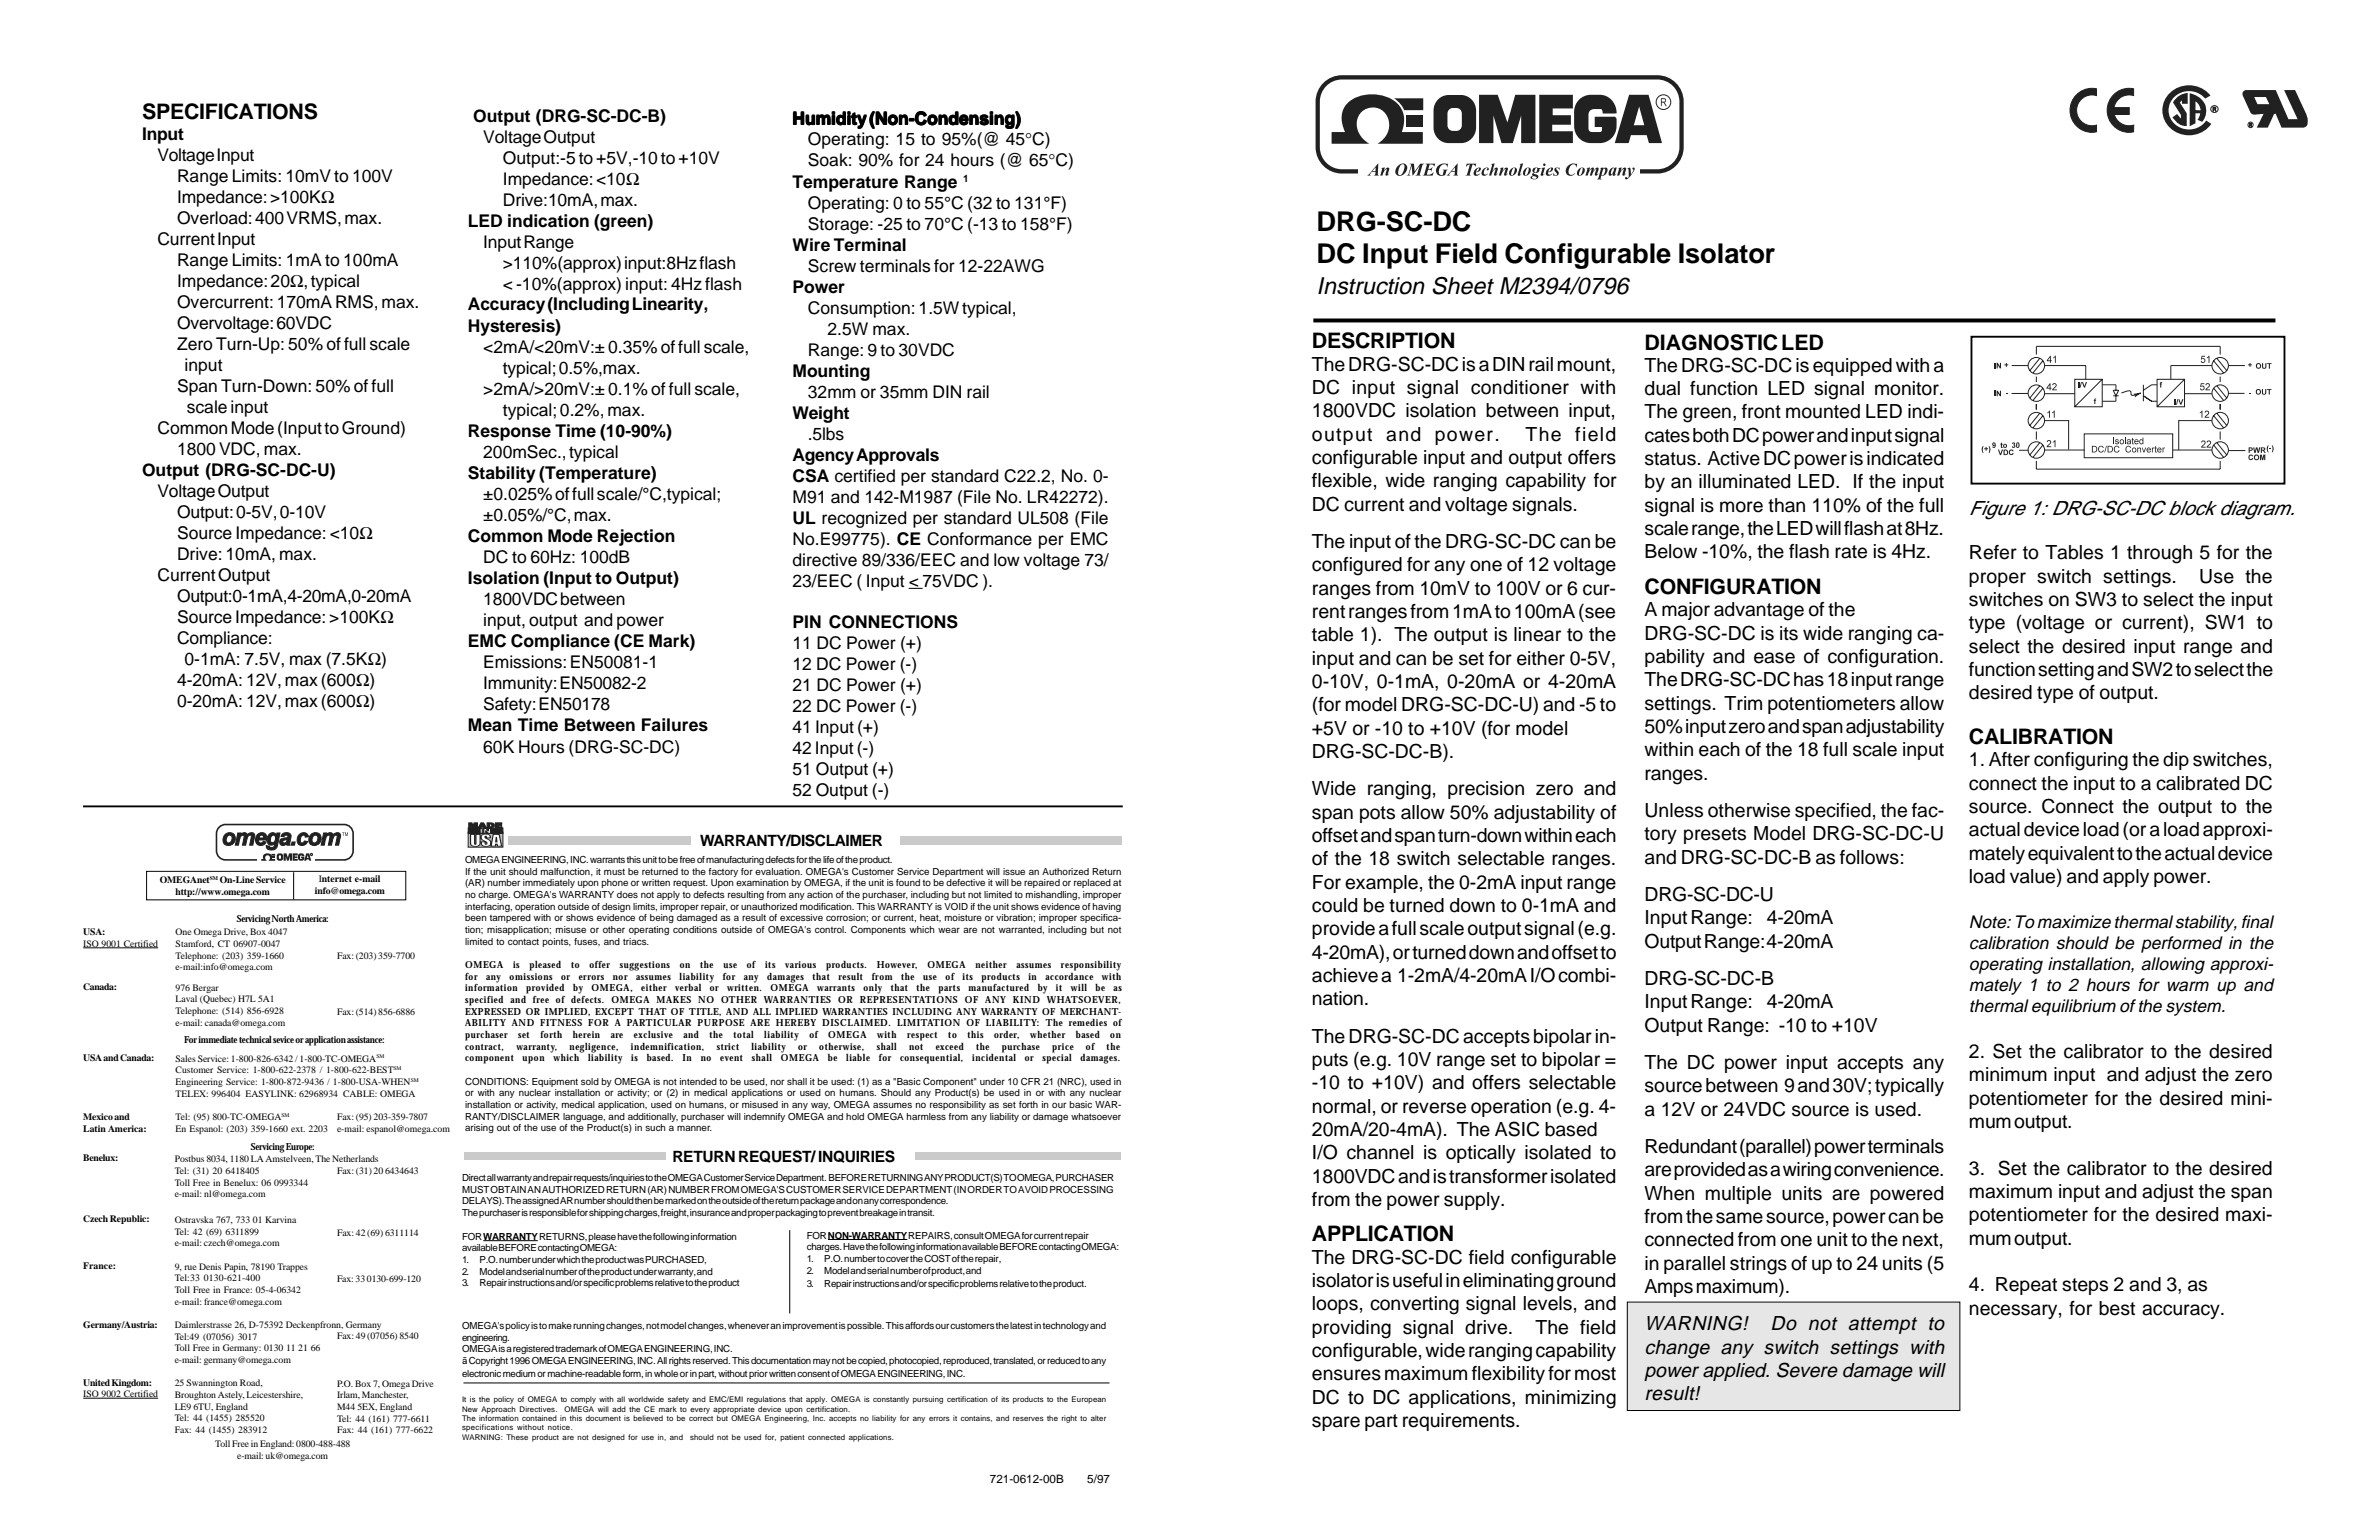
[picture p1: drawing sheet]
<svg xmlns="http://www.w3.org/2000/svg" width="432mm" height="279mm" viewBox="0 0 432 279" stroke-linecap="round" stroke-linejoin="round" font-family="sans-serif">
<defs><g id="words">
<g font-size="4.9">
<text x="239" y="41.8">DRG-SC-DC</text>
<text x="239" y="47.8">DC Input Field Configurable Isolator</text>
</g>
<text font-size="4.3" x="239" y="53.3">Instruction Sheet M2394/0796</text>
<g font-size="3.9">
<text x="25.8" y="21.5">SPECIFICATIONS</text>
<text x="238.1" y="63.2">DESCRIPTION</text>
<text x="298.5" y="63.4">DIAGNOSTIC LED</text>
<text x="298.5" y="107.7">CONFIGURATION</text>
<text x="357.4" y="135">CALIBRATION</text>
<text x="238.1" y="225.2">APPLICATION</text>
</g>
<text font-size="3.8" x="357.4" y="93.3">Figure 1: DRG-SC-DC block diagram.</text>
<g font-size="3.6">
<text x="298.5" y="245.6">change any switch settings with</text>
<text x="298.5" y="241.3">WARNING!</text>
<text x="321.4" y="241.3">Do not attempt to</text>
<text x="298.5" y="249.8">power applied. Severe damage will</text>
<text x="298.5" y="254">result!</text>
</g>
<g font-size="3.5">
<text x="238.1" y="67.3">The DRG-SC-DC is a DIN rail mount,</text>
<text x="238.1" y="71.5">DC input signal conditioner with</text>
<text x="298.5" y="67.4">The DRG-SC-DC is equipped with a</text>
<text x="298.5" y="71.7">dual function LED signal monitor.</text>
<text x="238.1" y="75.7">1800VDC isolation between input,</text>
<text x="298.5" y="75.9">The green, front mounted LED indi-</text>
<text x="238.1" y="80">output and power.</text>
<text x="276.9" y="80">The field</text>
<text x="298.5" y="80.1">cates both DC power and input signal</text>
<text x="238.1" y="84.2">configurable input and output offers</text>
<text x="238.1" y="88.4">flexible, wide ranging capability for</text>
<text x="298.5" y="84.4">status. Active DC power is indicated</text>
<text x="298.5" y="88.6">by an illuminated LED. If the input</text>
<text x="238.1" y="92.7">DC current and voltage signals.</text>
<text x="298.5" y="92.8">signal is more than 110% of the full</text>
<text x="238.1" y="99.4">The input of the DRG-SC-DC can be</text>
<text x="298.5" y="97.1">scale range, the LED will flash at 8Hz.</text>
<text x="298.5" y="101.3">Below -10%, the flash rate is 4Hz.</text>
<text x="357.4" y="101.5">Refer to Tables 1 through 5 for the</text>
<text x="238.1" y="103.7">configured for any one of 12 voltage</text>
<text x="238.1" y="107.9">ranges from 10mV to 100V or 6 cur-</text>
<text x="357.4" y="105.7">proper switch settings.</text>
<text x="399.2" y="105.7">Use the</text>
<text x="238.1" y="112.1">rent ranges from 1mA to 100mA (see</text>
<text x="298.5" y="111.8">A major advantage of the</text>
<text x="357.4" y="109.9">switches on SW3 to select the input</text>
<text x="238.1" y="116.4">table 1). The output is linear to the</text>
<text x="298.5" y="116">DRG-SC-DC is its wide ranging ca-</text>
<text x="357.4" y="114.2">type (voltage or current), SW1 to</text>
<text x="357.4" y="118.4">select the desired input range and</text>
<text x="238.1" y="120.6">input and can be set for either 0-5V,</text>
<text x="238.1" y="124.8">0-10V, 0-1mA, 0-20mA or 4-20mA</text>
<text x="298.5" y="120.3">pability and ease of configuration.</text>
<text x="298.5" y="124.5">The DRG-SC-DC has 18 input range</text>
<text x="357.4" y="122.6">function setting and SW2 to select the</text>
<text x="238.1" y="129.1">(for model DRG-SC-DC-U) and -5 to</text>
<text x="298.5" y="128.7">settings. Trim potentiometers allow</text>
<text x="357.4" y="126.9">desired type of output.</text>
<text x="238.1" y="133.3">+5V or -10 to +10V (for model</text>
<text x="238.1" y="137.5">DRG-SC-DC-B).</text>
<text x="298.5" y="133">50% input zero and span adjustability</text>
<text x="298.5" y="137.2">within each of the 18 full scale input</text>
<text x="298.5" y="141.4">ranges.</text>
<text x="357.4" y="139">1. After configuring the dip switches,</text>
<text x="357.4" y="143.3">connect the input to a calibrated DC</text>
<text x="238.1" y="144.3">Wide ranging, precision zero and</text>
<text x="238.1" y="148.5">span pots allow 50% adjustability of</text>
<text x="298.5" y="148.2">Unless otherwise specified, the fac-</text>
<text x="357.4" y="147.5">source. Connect the output to the</text>
<text x="238.1" y="152.8">offset and span turn-down within each</text>
<text x="298.5" y="152.4">tory presets Model DRG-SC-DC-U</text>
<text x="357.4" y="151.7">actual device load (or a load approxi-</text>
<text x="357.4" y="156">mately equivalent to the actual device</text>
<text x="238.1" y="157">of the 18 switch selectable ranges.</text>
<text x="238.1" y="161.2">For example, the 0-2mA input range</text>
<text x="298.5" y="156.7">and DRG-SC-DC-B as follows:</text>
<text x="357.4" y="160.2">load value) and apply power.</text>
<text x="238.1" y="165.5">could be turned down to 0-1mA and</text>
<text x="298.5" y="163.4">DRG-SC-DC-U</text>
<text x="298.5" y="167.7">Input Range:</text>
<text x="320.7" y="167.7">4-20mA</text>
<text x="238.1" y="169.7">provide a full scale output signal (e.g.</text>
<text x="238.1" y="173.9">4-20mA), or turned down and offset to</text>
<text x="298.5" y="171.9">Output Range:4-20mA</text>
<text x="238.1" y="178.2">achieve a 1-2mA/4-20mA I/O combi-</text>
<text x="298.5" y="178.7">DRG-SC-DC-B</text>
<text x="238.1" y="182.4">nation.</text>
<text x="298.5" y="182.9">Input Range:</text>
<text x="320.7" y="182.9">4-20mA</text>
<text x="238.1" y="189.2">The DRG-SC-DC accepts bipolar in-</text>
<text x="298.5" y="187.2">Output Range: -10 to +10V</text>
<text x="357.4" y="191.9">2. Set the calibrator to the desired</text>
<text x="238.1" y="193.4">puts (e.g. 10V range set to bipolar =</text>
<text x="238.1" y="197.7">-10 to +10V) and offers selectable</text>
<text x="298.5" y="193.9">The DC power input accepts any</text>
<text x="357.4" y="196.2">minimum input and adjust the zero</text>
<text x="238.1" y="201.9">normal, or reverse operation (e.g. 4-</text>
<text x="298.5" y="198.2">source between 9 and 30V; typically</text>
<text x="298.5" y="202.4">a 12V or 24VDC source is used.</text>
<text x="357.4" y="200.4">potentiometer for the desired mini-</text>
<text x="238.1" y="206.1">20mA/20-4mA). The ASIC based</text>
<text x="298.5" y="209.2">Redundant (parallel) power terminals</text>
<text x="357.4" y="204.6">mum output.</text>
<text x="238.1" y="210.4">I/O channel is optically isolated to</text>
<text x="238.1" y="214.6">1800VDC and is transformer isolated</text>
<text x="298.5" y="213.4">are provided as a wiring convenience.</text>
<text x="357.4" y="213.1">3. Set the calibrator to the desired</text>
<text x="238.1" y="218.8">from the power supply.</text>
<text x="298.5" y="217.6">When multiple units are powered</text>
<text x="298.5" y="221.9">from the same source, power can be</text>
<text x="357.4" y="217.3">maximum input and adjust the span</text>
<text x="357.4" y="221.6">potentiometer for the desired maxi-</text>
<text x="298.5" y="226.1">connected from one unit to the next,</text>
<text x="357.4" y="225.8">mum output.</text>
<text x="238.1" y="229.3">The DRG-SC-DC field configurable</text>
<text x="238.1" y="233.5">isolator is useful in eliminating ground</text>
<text x="298.5" y="230.3">in parallel strings of up to 24 units (5</text>
<text x="238.1" y="237.7">loops, converting signal levels, and</text>
<text x="298.5" y="234.6">Amps maximum).</text>
<text x="357.4" y="234.3">4. Repeat steps 2 and 3, as</text>
<text x="357.4" y="238.5">necessary, for best accuracy.</text>
<text x="238.1" y="242">providing signal drive.</text>
<text x="278.7" y="242">The field</text>
<text x="238.1" y="246.2">configurable, wide ranging capability</text>
<text x="238.1" y="250.4">ensures maximum flexibility for most</text>
<text x="238.1" y="254.7">DC to DC applications, minimizing</text>
<text x="238.1" y="258.9">spare part requirements.</text>
</g>
<g font-size="3.2">
<text x="85.9" y="22.2">Output (DRG-SC-DC-B)</text>
<text x="143.9" y="22.7">Humidity (Non-Condensing)</text>
<text x="25.8" y="25.3">Input</text>
<text x="28.6" y="29.1">Voltage Input</text>
<text x="87.7" y="26">Voltage Output</text>
<text x="91.3" y="29.8">Output:-5 to +5V,-10 to +10V</text>
<text x="146.6" y="26.3">Operating: 15 to 95%(@ 45°C)</text>
<text x="32.1" y="32.9">Range Limits: 10mV to 100V</text>
<text x="91.3" y="33.6">Impedance: &lt;10Ω</text>
<text x="143.8" y="34">Temperature Range</text>
<text x="146.6" y="30.1">Soak: 90% for 24 hours (@ 65°C)</text>
<text x="32.1" y="36.7">Impedance: &gt;100KΩ</text>
<text x="32.1" y="40.6">Overload: 400 VRMS, max.</text>
<text x="84.9" y="41.2">LED indication (green)</text>
<text x="91.3" y="37.4">Drive:10mA, max.</text>
<text x="146.6" y="37.8">Operating: 0 to 55°C (32 to 131°F)</text>
<text x="146.6" y="41.7">Storage: -25 to 70°C (-13 to 158°F)</text>
<text x="28.6" y="44.4">Current Input</text>
<text x="87.7" y="45">Input Range</text>
<text x="143.8" y="45.5">Wire Terminal</text>
<text x="32.1" y="48.2">Range Limits: 1mA to 100mA</text>
<text x="32.1" y="52">Impedance: 20Ω, typical</text>
<text x="91.3" y="48.9">&gt;110%(approx) input:8Hz flash</text>
<text x="91.3" y="52.7">&lt; -10%(approx) input: 4Hz flash</text>
<text x="143.8" y="53.1">Power</text>
<text x="146.6" y="49.3">Screw terminals for 12-22AWG</text>
<text x="32.1" y="55.8">Overcurrent: 170mA RMS, max.</text>
<text x="32.1" y="59.6">Overvoltage: 60VDC</text>
<text x="84.9" y="56.3">Accuracy (Including Linearity,</text>
<text x="146.6" y="56.9">Consumption: 1.5W typical,</text>
<text x="32.1" y="63.4">Zero Turn-Up: 50% of full scale</text>
<text x="84.9" y="60.3">Hysteresis)</text>
<text x="87.7" y="64.1">&lt;2mA/&lt;20mV:± 0.35% of full scale,</text>
<text x="146.6" y="64.5">Range: 9 to 30VDC</text>
<text x="150.2" y="60.7">2.5W max.</text>
<text x="32.1" y="71">Span Turn-Down: 50% of full</text>
<text x="33.5" y="67.2">input</text>
<text x="87.7" y="71.7">&gt;2mA/&gt;20mV:± 0.1% of full scale,</text>
<text x="91.3" y="67.9">typical; 0.5%,max.</text>
<text x="143.8" y="68.3">Mounting</text>
<text x="33.9" y="74.8">scale input</text>
<text x="91.3" y="75.5">typical; 0.2%, max.</text>
<text x="143.8" y="75.9">Weight</text>
<text x="146.6" y="72.1">32mm or 35mm DIN rail</text>
<text x="28.6" y="78.7">Common Mode (Input to Ground)</text>
<text x="32.1" y="82.5">1800 VDC, max.</text>
<text x="84.9" y="79.3">Response Time (10-90%)</text>
<text x="87.7" y="83.1">200mSec., typical</text>
<text x="143.8" y="83.6">Agency Approvals</text>
<text x="146.6" y="79.8">.5lbs</text>
<text x="25.8" y="86.3">Output (DRG-SC-DC-U)</text>
<text x="84.9" y="87">Stability (Temperature)</text>
<text x="143.8" y="87.4">CSA certified per standard C22.2, No. 0-</text>
<text x="28.6" y="90.1">Voltage Output</text>
<text x="32.1" y="93.9">Output: 0-5V, 0-10V</text>
<text x="87.7" y="90.8">±0.025% of full scale/°C,typical;</text>
<text x="87.7" y="94.6">±0.05%/°C, max.</text>
<text x="143.8" y="91.2">M91 and 142-M1987 (File No. LR42272).</text>
<text x="143.8" y="95">UL recognized per standard UL508 (File</text>
<text x="32.1" y="97.7">Source Impedance: &lt;10Ω</text>
<text x="32.1" y="101.5">Drive: 10mA, max.</text>
<text x="84.9" y="98.4">Common Mode Rejection</text>
<text x="143.8" y="98.8">No.E99775). CE Conformance per EMC</text>
<text x="28.6" y="105.3">Current Output</text>
<text x="84.9" y="106">Isolation (Input to Output)</text>
<text x="87.7" y="102.2">DC to 60Hz: 100dB</text>
<text x="143.8" y="102.6">directive 89/336/EEC and low voltage 73/</text>
<text x="143.8" y="106.4">23/EEC ( Input &lt; 75VDC ).</text>
<text x="32.1" y="109.1">Output:0-1mA,4-20mA,0-20mA</text>
<text x="32.1" y="112.9">Source Impedance: &gt;100KΩ</text>
<text x="87.7" y="109.8">1800VDC between</text>
<text x="87.7" y="113.6">input, output and power</text>
<text x="32.1" y="116.8">Compliance:</text>
<text x="84.9" y="117.4">EMC Compliance (CE Mark)</text>
<text x="143.8" y="114">PIN CONNECTIONS</text>
<text x="143.8" y="117.8">11 DC Power (+)</text>
<text x="32.1" y="124.4">4-20mA: 12V, max (600Ω)</text>
<text x="33.5" y="120.6">0-1mA: 7.5V, max (7.5KΩ)</text>
<text x="87.7" y="121.2">Emissions: EN50081-1</text>
<text x="87.7" y="125.1">Immunity: EN50082-2</text>
<text x="143.8" y="121.6">12 DC Power (-)</text>
<text x="143.8" y="125.4">21 DC Power (+)</text>
<text x="32.1" y="128.2">0-20mA: 12V, max (600Ω)</text>
<text x="87.7" y="128.9">Safety: EN50178</text>
<text x="143.8" y="129.2">22 DC Power (-)</text>
<text x="84.9" y="132.7">Mean Time Between Failures</text>
<text x="87.7" y="136.7">60K Hours (DRG-SC-DC)</text>
<text x="143.8" y="133">41 Input (+)</text>
<text x="143.8" y="136.8">42 Input (-)</text>
<text x="143.8" y="140.6">51 Output (+)</text>
<text x="143.8" y="144.4">52 Output (-)</text>
<text x="357.4" y="172.2">calibration should be performed in the</text>
<text x="357.4" y="168.4">Note: To maximize thermal stability, final</text>
<text x="357.4" y="179.8">mately 1 to 2 hours for warm up and</text>
<text x="357.4" y="176">operating installation, allowing approxi-</text>
<text x="357.4" y="183.6">thermal equilibrium of the system.</text>
</g>
<g font-size="2.8">
<text x="127.1" y="153.5">WARRANTY/DISCLAIMER</text>
<text x="122" y="210.8">RETURN REQUEST/ INQUIRIES</text>
</g>
<g font-size="2.1">
<text x="179.7" y="269">721-0612-00B</text>
<text x="197.4" y="269">5/97</text>
</g>
<g font-size="1.8">
<text x="174.8" y="33">1</text>
<text x="29" y="160.2">OMEGAnet</text>
<text x="39.9" y="160.2">On-Line Service</text>
<text x="57.9" y="160.1">Internet e-mail</text>
<text x="84.4" y="156.5">OMEGA ENGINEERING, INC. warrants this unit to be free of manufacturing defects for the life of the product.</text>
<text x="84.4" y="158.7">If the unit should malfunction, it must be returned to the factory for evaluation. OMEGA's Customer Service Department will issue an Authorized Return</text>
<text x="84.4" y="160.8">(AR) number immediately upon phone or written request. Upon examination by OMEGA, if the unit is found to be defective it will be repaired or replaced at</text>
<text x="31.8" y="162.3">http://www.omega.com</text>
<text x="43" y="167.3">Servicing North America:</text>
<text x="57.1" y="162.2">info@omega.com</text>
<text x="84.4" y="162.9">no charge. OMEGA's WARRANTY does not apply to defects resulting from any action of the purchaser, including but not limited to mishandling, improper</text>
<text x="84.4" y="165">interfacing, operation outside of design limits, improper repair, or unauthorized modification. This WARRANTY is VOID if the unit shows evidence of having</text>
<text x="84.4" y="167.1">been tampered with or shows evidence of being damaged as a result of excessive corrosion; or current, heat, moisture or vibration; improper specifica-</text>
<text x="15.1" y="171.8">ISO 9001 Certified</text>
<text x="15.1" y="169.7">USA:</text>
<text x="31.9" y="169.7">One Omega Drive, Box 4047</text>
<text x="31.9" y="171.8">Stamford, CT 06907-0047</text>
<text x="31.9" y="173.9">Telephone: (203) 359-1660</text>
<text x="84.4" y="169.2">tion; misapplication; misuse or other operating conditions outside of OMEGA's control. Components which wear are not warranted, including but not</text>
<text x="84.4" y="171.4">limited to contact points, fuses, and triacs.</text>
<text x="15.1" y="179.6">Canada:</text>
<text x="31.9" y="179.7">976 Bergar</text>
<text x="31.9" y="176">e-mail:info@omega.com</text>
<text x="61.2" y="174.1">Fax: (203) 359-7700</text>
<text x="84.4" y="175.6">OMEGA</text>
<text x="84.4" y="177.7">for</text>
<text x="84.4" y="179.8">information</text>
<text x="88.2" y="177.7">any</text>
<text x="92.5" y="177.7">omissions</text>
<text x="93.1" y="175.6">is</text>
<text x="95.5" y="179.8">provided</text>
<text x="96.1" y="175.6">pleased</text>
<text x="101.9" y="177.7">or</text>
<text x="103.6" y="175.6">to</text>
<text x="104" y="179.8">by</text>
<text x="105" y="177.7">errors</text>
<text x="107" y="175.6">offer</text>
<text x="107.4" y="179.8">OMEGA,</text>
<text x="111.2" y="177.7">nor</text>
<text x="112.5" y="175.6">suggestions</text>
<text x="115.5" y="177.7">assumes</text>
<text x="116.4" y="179.8">either</text>
<text x="122.5" y="179.8">verbal</text>
<text x="123.3" y="177.7">liability</text>
<text x="123.4" y="175.6">on</text>
<text x="127.1" y="175.6">the</text>
<text x="128.8" y="179.8">or</text>
<text x="131.2" y="177.7">for</text>
<text x="131.3" y="175.6">use</text>
<text x="132" y="179.8">written.</text>
<text x="135" y="177.7">any</text>
<text x="135.6" y="175.6">of</text>
<text x="138.9" y="175.6">its</text>
<text x="139.3" y="177.7">damages</text>
<text x="139.9" y="179.8">OMEGA</text>
<text x="142.5" y="175.6">various</text>
<text x="147.5" y="177.7">that</text>
<text x="148.3" y="179.8">warrants</text>
<text x="149.9" y="175.6">products.</text>
<text x="152.2" y="177.7">result</text>
<text x="156.7" y="179.8">only</text>
<text x="158.2" y="177.7">from</text>
<text x="159.2" y="175.6">However,</text>
<text x="161.7" y="179.8">that</text>
<text x="163.6" y="177.7">the</text>
<text x="166.3" y="179.8">the</text>
<text x="167.6" y="177.7">use</text>
<text x="168.3" y="175.6">OMEGA</text>
<text x="170.3" y="179.8">parts</text>
<text x="171.6" y="177.7">of</text>
<text x="174.7" y="177.7">its</text>
<text x="175.8" y="179.8">manufactured</text>
<text x="177" y="175.6">neither</text>
<text x="178.2" y="177.7">products</text>
<text x="184.5" y="175.6">assumes</text>
<text x="186.6" y="177.7">in</text>
<text x="188.3" y="179.8">by</text>
<text x="189.7" y="177.7">accordance</text>
<text x="191.7" y="179.8">it</text>
<text x="192.6" y="175.6">responsibility</text>
<text x="194.4" y="179.8">will</text>
<text x="198.8" y="179.8">be</text>
<text x="200" y="177.7">with</text>
<text x="202.1" y="179.8">as</text>
<text x="31.9" y="181.9">Laval (Quebec) H7L 5A1</text>
<text x="31.9" y="184">Telephone: (514) 856-6928</text>
<text x="61.2" y="184.2">Fax: (514) 856-6886</text>
<text x="84.4" y="181.9">specified and free of defects.</text>
<text x="84.4" y="184.1">EXPRESSED OR IMPLIED, EXCEPT THAT OF TITLE, AND ALL IMPLIED WARRANTIES INCLUDING ANY WARRANTY OF MERCHANT-</text>
<text x="111" y="181.9">OMEGA MAKES NO</text>
<text x="130.9" y="181.9">OTHER WARRANTIES OR REPRESENTATIONS OF ANY KIND WHATSOEVER,</text>
<text x="31.9" y="186.1">e-mail: canada@omega.com</text>
<text x="33.4" y="189.2">For immediate technical sevice or application assistance:</text>
<text x="84.4" y="186.2">ABILITY AND FITNESS FOR A PARTICULAR PURPOSE ARE HEREBY DISCLAIMED. LIMITATION OF LIABILITY: The remedies of</text>
<text x="84.4" y="188.3">purchaser</text>
<text x="84.4" y="190.4">contract,</text>
<text x="93.7" y="190.4">warranty,</text>
<text x="94" y="188.3">set</text>
<text x="98.1" y="188.3">forth</text>
<text x="103.4" y="190.4">negligence,</text>
<text x="104" y="188.3">herein</text>
<text x="110.9" y="188.3">are</text>
<text x="114.5" y="190.4">indemnification,</text>
<text x="115.1" y="188.3">exclusive</text>
<text x="124" y="188.3">and</text>
<text x="128.8" y="188.3">the</text>
<text x="130.1" y="190.4">strict</text>
<text x="133.1" y="188.3">total</text>
<text x="136.4" y="190.4">liability</text>
<text x="138.7" y="188.3">liability</text>
<text x="144.9" y="190.4">or</text>
<text x="146.9" y="188.3">of</text>
<text x="148.7" y="190.4">otherwise,</text>
<text x="150.3" y="188.3">OMEGA</text>
<text x="159.1" y="190.4">shall</text>
<text x="159.2" y="188.3">with</text>
<text x="164.6" y="188.3">respect</text>
<text x="165" y="190.4">not</text>
<text x="169.8" y="190.4">exceed</text>
<text x="172.1" y="188.3">to</text>
<text x="175.6" y="188.3">this</text>
<text x="177.2" y="190.4">the</text>
<text x="180.4" y="188.3">order,</text>
<text x="181.8" y="190.4">purchase</text>
<text x="187" y="188.3">whether</text>
<text x="191" y="190.4">price</text>
<text x="195.3" y="188.3">based</text>
<text x="197.1" y="190.4">of</text>
<text x="200.9" y="190.4">the</text>
<text x="201.5" y="188.3">on</text>
<text x="15.1" y="192.5">USA and Canada:</text>
<text x="31.9" y="192.6">Sales Service: 1-800-826-6342 / 1-800-TC-OMEGA</text>
<text x="31.9" y="194.7">Customer Service: 1-800-622-2378 / 1-800-622-BEST</text>
<text x="31.9" y="196.8">Engineering Service: 1-800-872-9436 / 1-800-USA-WHEN</text>
<text x="84.4" y="192.5">component</text>
<text x="84.4" y="196.8">CONDITIONS: Equipment sold by OMEGA is not intended to be used, nor shall it be used: (1) as a &quot;Basic Component&quot; under 10 CFR 21 (NRC), used in</text>
<text x="94.9" y="192.5">upon</text>
<text x="100.4" y="192.5">which</text>
<text x="106.7" y="192.5">liability</text>
<text x="114.6" y="192.5">is</text>
<text x="117.4" y="192.5">based.</text>
<text x="123.9" y="192.5">In</text>
<text x="127.2" y="192.5">no</text>
<text x="130.7" y="192.5">event</text>
<text x="136.5" y="192.5">shall</text>
<text x="141.7" y="192.5">OMEGA</text>
<text x="150.3" y="192.5">be</text>
<text x="153.6" y="192.5">liable</text>
<text x="159.5" y="192.5">for</text>
<text x="163.4" y="192.5">consequential,</text>
<text x="176.5" y="192.5">incidental</text>
<text x="186" y="192.5">or</text>
<text x="189.2" y="192.5">special</text>
<text x="196.1" y="192.5">damages.</text>
<text x="15.1" y="203.2">Mexico and</text>
<text x="31.9" y="199">TELEX: 996404 EASYLINK: 62968934 CABLE: OMEGA</text>
<text x="31.9" y="203.2">Tel: (95) 800-TC-OMEGA</text>
<text x="61.2" y="203.2">Fax: (95) 203-359-7807</text>
<text x="84.4" y="198.9">or with any nuclear installation or activity; or (2) in medical applications or used on humans. Should any Product(s) be used in or with any nuclear</text>
<text x="84.4" y="201">installation or activity, medical application, used on humans, or misused in any way, OMEGA assumes no responsibility as set forth in our basic WAR-</text>
<text x="84.4" y="203.1">RANTY/DISCLAIMER language, and additionally, purchaser will indemnify OMEGA and hold OMEGA harmless from any liability or damage whatsoever</text>
<text x="15.1" y="205.3">Latin America:</text>
<text x="31.9" y="205.3">En Espanol: (203) 359-1660 ext. 2203</text>
<text x="45.5" y="208.6">Servicing Europe:</text>
<text x="61.2" y="205.4">e-mail: espanol@omega.com</text>
<text x="84.4" y="205.2">arising out of the use of the Product(s) in such a manner.</text>
<text x="15.1" y="210.7">Benelux:</text>
<text x="31.7" y="210.9">Postbus 8034, 1180 LA Amstelveen, The Netherlands</text>
<text x="31.7" y="213">Tel: (31) 20 6418405</text>
<text x="31.7" y="215.1">Toll Free in Benelux: 06 0993344</text>
<text x="61.2" y="213">Fax: (31) 20 6434643</text>
<text x="83.9" y="214.3">Direct all warranty and repair requests/inquiries to the OMEGA Customer Service Department. BEFORE RETURNING ANY PRODUCT(S) TOOMEGA, PURCHASER</text>
<text x="15.1" y="221.7">Czech Republic:</text>
<text x="31.7" y="217.2">e-mail: nl@omega.com</text>
<text x="31.7" y="221.9">Ostravska 767, 733 01 Karvina</text>
<text x="83.9" y="216.4">MUST OBTAIN AN AUTHORIZED RETURN (AR) NUMBER FROM OMEGA'S CUSTOMER SERVICE DEPARTMENT (IN ORDER TO AVOID PROCESSING</text>
<text x="83.9" y="218.5">DELAYS). The assigned AR number should then be marked on the outside of the return package and on any correspondence.</text>
<text x="83.9" y="220.6">The purchaser is responsible for shipping charges, freight, insurance and proper packaging to prevent breakage in transit.</text>
<text x="31.7" y="224">Tel: 42 (69) 6311899</text>
<text x="31.7" y="226.1">e-mail: czech@omega.com</text>
<text x="61.2" y="224.2">Fax: 42 (69) 6311114</text>
<text x="83.9" y="224.9">FORWARRANTYRETURNS, please have the following information</text>
<text x="83.9" y="227">available BEFORE contacting OMEGA:</text>
<text x="146.4" y="224.7">FORNON-WARRANTYREPAIRS, consult OMEGA for current repair</text>
<text x="146.4" y="226.8">charges. Have the following information available BEFORE contacting OMEGA:</text>
<text x="15.1" y="230.3">France:</text>
<text x="31.7" y="230.3">9, rue Denis Papin, 78190 Trappes</text>
<text x="31.7" y="232.5">Tel:33 0130-621-400</text>
<text x="61.2" y="232.6">Fax: 33 0130-699-120</text>
<text x="83.9" y="229.2">1.</text>
<text x="83.9" y="231.3">2.</text>
<text x="83.9" y="233.4">3.</text>
<text x="87" y="229.2">P.O. number under which the product was PURCHASED,</text>
<text x="87" y="231.3">Model and serial number of the product under warranty, and</text>
<text x="87" y="233.4">Repair instructions and/or specific problems relative to the product</text>
<text x="146.4" y="228.9">1.</text>
<text x="146.4" y="231.1">2.</text>
<text x="146.4" y="233.5">3.</text>
<text x="149.6" y="228.9">P.O. number to cover the COST of the repair,</text>
<text x="149.6" y="231.1">Model and serial number of product, and</text>
<text x="149.6" y="233.5">Repair instructions and/or specific problems relative to the product.</text>
<text x="31.7" y="234.6">Toll Free in France: 05-4-06342</text>
<text x="31.7" y="236.7">e-mail: france@omega.com</text>
<text x="15.1" y="240.9">Germany/Austria:</text>
<text x="31.7" y="240.9">Daimlerstrasse 26, D-75392 Deckenpfronn, Germany</text>
<text x="31.7" y="243">Tel:49 (07056) 3017</text>
<text x="31.7" y="245.2">Toll Free in Germany: 0130 11 21 66</text>
<text x="61.2" y="243">Fax: 49 (07056) 8540</text>
<text x="83.9" y="241.1">OMEGA's policy is to make running changes, not model changes, whenever an improvement is possible. This affords our customers the latest in technology and</text>
<text x="83.9" y="243.2">engineering.</text>
<text x="83.9" y="245.4">OMEGA is a registered trademark of OMEGA ENGINEERING, INC.</text>
<text x="15.1" y="251.4">United Kingdom:</text>
<text x="31.7" y="247.3">e-mail: germany@omega.com</text>
<text x="31.7" y="251.5">25 Swannington Road,</text>
<text x="61.2" y="251.6">P.O. Box 7, Omega Drive</text>
<text x="83.9" y="247.5">ã Copyright 1996 OMEGA ENGINEERING, INC. All rights reserved. This documentation may not be copied, photocopied, reproduced, translated, or reduced to any</text>
<text x="83.9" y="249.9">electronic medium or machine-readable form, in whole or in part, without prior written consent of OMEGA ENGINEERING, INC.</text>
<text x="15.1" y="253.5">ISO 9002 Certified</text>
<text x="31.7" y="253.6">Broughton Astely, Leicestershire,</text>
<text x="31.7" y="255.7">LE9 6TU, England</text>
<text x="31.7" y="257.9">Tel: 44 (1455) 285520</text>
<text x="61.2" y="253.7">Irlam, Manchester,</text>
<text x="61.2" y="255.8">M44 5EX, England</text>
<text x="61.2" y="257.9">Tel: 44 (161) 777-6611</text>
<text x="31.7" y="260">Fax: 44 (1455) 283912</text>
<text x="39" y="262.6">Toll Free in England: 0800-488-488</text>
<text x="61.2" y="260.1">Fax: 44 (161) 777-6622</text>
<text x="43.1" y="264.7">e-mail: uk@omega.com</text>
</g>
<g font-size="1.4">
<text x="83.9" y="254.4">It is the policy of OMEGA to comply with all worldwide safety and EMC/EMI regulations that apply. OMEGA is constantly pursuing certification of its products to the European</text>
<text x="83.9" y="256.1">New Approach Directives.</text>
<text x="83.9" y="257.8">The information contained in this document is believed to be correct but OMEGA Engineering, Inc. accepts no liability for any errors it contains, and reserves the right to alter</text>
<text x="102.5" y="256.1">OMEGA will add the CE mark to every appropriate device upon certification.</text>
<text x="83.9" y="259.5">specifications without notice.</text>
<text x="83.9" y="261.2">WARNING: These product are not designed for use in, and</text>
<text x="125.2" y="261.2">should not be used for, patient connected applications.</text>
</g>
<g font-size="1">
<text x="38.1" y="159.6">SM</text>
<text x="68.3" y="192">SM</text>
<text x="71.4" y="194.1">SM</text>
<text x="74.5" y="196.3">SM</text>
<text x="51.1" y="202.6">SM</text>
</g>
</g></defs>
<path d="M295.4 236.2h60.3v19.7h-60.3z" fill-rule="evenodd" fill="#e6e6e6" stroke="#000" stroke-width=".18"/>
<g fill="none" stroke="#231f20" stroke-width=".18">
<path d="M369.6 78.3v1.5M370.2 75l-1.8 2.2M370.8 75.4l-1.8 2.2M403 78.3v1.5"/>
<circle cx="369.6" cy="76.3" r="1.49"/>
</g>
<g fill="#231f20">
<path d="M371.6 74.8l.5-.3v1.3h-.2v-1l-.3 .2z" fill-rule="evenodd"/>
<path d="M372.5 74.8l.4-.3v1.3h-.1v-1l-.3 .2z" fill-rule="evenodd"/>
</g>
<path d="M365.1 71.4h3M369.6 73.3v1M371.1 76.3h4.5" fill="none" stroke="#231f20" stroke-width=".18"/>
<g fill="#231f20">
<path d="M362 70.9h.2v1h-.2z" fill-rule="evenodd"/>
<path d="M362.4 70.9h.2l.4 .6v-.6h.2v1h-.2l-.4-.6v.6h-.2z" fill-rule="evenodd"/>
</g>
<g fill="none" stroke="#231f20" stroke-width=".18">
<path d="M401.8 75.4l1.8 2.2M402.4 75l1.8 2.2"/>
<circle cx="403" cy="76.3" r="1.49"/>
</g>
<g fill="#231f20">
<path d="M399.3 74.8l.5-.3v1.3h-.2v-1l-.3 .2z" fill-rule="evenodd"/>
<path d="M400.3 74.6a.44 .44 0 0 1 .6 .2 .44 .44 0 0 1-.3 .6l-.3 .2h.7v.2h-.9l.1-.3a.66 .66 0 0 0 .5-.8h-.2l-.2 .2h-.1z" fill-rule="evenodd"/>
</g>
<path d="M395.4 76.3h6.1M403 73.3v1" fill="none" stroke="#231f20" stroke-width=".18"/>
<g fill="#231f20">
<path d="M409.4 71.1a.51 .51 0 0 1 1 0 .51 .51 0 0 1-1 0zM409.6 71.1a.31 .31 0 0 0 .6 0 .31 .31 0 0 0-.6 0z" fill-rule="evenodd"/>
<path d="M410.5 70.6h.2v.5a.21 .21 0 0 0 .2 .3 .21 .21 0 0 0 .2-.2v-.6h.2v.5a.41 .41 0 0 1-.4 .5 .41 .41 0 0 1-.4-.5z" fill-rule="evenodd"/>
<path d="M411.5 70.6h.8v.1h-.3v.9h-.2v-.9h-.3z" fill-rule="evenodd"/>
</g>
<path d="M404.4 71.4h3" fill="none" stroke="#231f20" stroke-width=".18"/>
<g fill="#231f20">
<path d="M408.1 81.2h.4a.35 .35 0 0 1 .4 .4 .35 .35 0 0 1-.6 .2v.4h-.2zM408.3 81.3v.3h.3l.1-.2z" fill-rule="evenodd"/>
<path d="M409 81.2h.2l.1 .7 .2-.7h.2l.2 .7 .1-.7h.2l-.2 1h-.2l-.2-.8-.2 .8h-.2z" fill-rule="evenodd"/>
<path d="M410.3 81.2h.5a.29 .29 0 0 1 .4 .2 .29 .29 0 0 1-.3 .3l.3 .5h-.2l-.4-.5-.1 .5h-.2zM410.5 81.3v.3l.5-.1-.1-.1z" fill-rule="evenodd"/>
<path d="M408.2 82.6l.5-.1 .3 .3h-.2l-.2-.1a.31 .31 0 0 0-.3 .3 .31 .31 0 0 0 .4 .3l.1-.2h.2a.49 .49 0 0 1-.8 .3 .49 .49 0 0 1 0-.8z" fill-rule="evenodd"/>
<path d="M409.1 83a.51 .51 0 0 1 1 0 .51 .51 0 0 1-1 0zM409.3 83a.31 .31 0 0 0 .6 0 .31 .31 0 0 0-.6 0z" fill-rule="evenodd"/>
<path d="M410.2 82.5h.3l.2 .7 .1-.7h.4v1h-.2l-.1-.8-.1 .8h-.3l-.1-.8v.8h-.2z" fill-rule="evenodd"/>
</g>
<path d="M369.6 83.6v1.5h33.4v-1.5" fill="none" stroke="#231f20" stroke-width=".18"/>
<g fill="#231f20">
<path d="M383.5 79.4h.2v1.2h-.2z" fill-rule="evenodd"/>
<path d="M384 79.8l.4-.1 .2 .2-.5-.1v.2a.35 .35 0 0 1 .5 .2 .35 .35 0 0 1-.2 .5 .35 .35 0 0 1-.5-.2v-.2h.1a.19 .19 0 0 0 .2 .2 .19 .19 0 0 0 .2-.2 .34 .34 0 0 1-.4-.1 .34 .34 0 0 1 0-.4z" fill-rule="evenodd"/>
<path d="M384.7 80.2a.45 .45 0 0 1 .9 0 .45 .45 0 0 1-.9 0zM384.9 80.2a.3 .3 0 0 0 .6 0 .3 .3 0 0 0-.6 0z" fill-rule="evenodd"/>
<path d="M385.7 79.4h.1v1.2h-.1z" fill-rule="evenodd"/>
<path d="M386.1 79.8l.4-.1a.53 .53 0 0 1 .3 .8v.1l-.2-.1a.31 .31 0 0 1-.4 .1 .31 .31 0 0 1-.1-.5l.5-.1a.23 .23 0 0 0-.2-.2 .23 .23 0 0 0-.2 .2h-.2zM386.2 80.3a.24 .24 0 0 0 .3 .2 .24 .24 0 0 0 .1-.3z" fill-rule="evenodd"/>
<path d="M387 79.5l.1-.1v.3h.2v.2h-.2v.5l.2 .2-.3-.1v-.6h-.1z" fill-rule="evenodd"/>
<path d="M387.5 79.8l.4-.1 .3 .5h-.7a.28 .28 0 0 0 .2 .3 .28 .28 0 0 0 .3-.2l.2 .1a.44 .44 0 0 1-.7 .1 .44 .44 0 0 1 0-.7zM387.6 79.9l-.1 .2h.5l-.1-.2z" fill-rule="evenodd"/>
<path d="M388.5 79.8l.2-.1 .2 .1v-.4h.1v1.2l-.1-.1a.42 .42 0 0 1-.6-.2 .42 .42 0 0 1 .2-.5zM388.5 79.9v.4l.1 .1a.28 .28 0 0 0 .3-.3 .28 .28 0 0 0-.4-.2z" fill-rule="evenodd"/>
<path d="M379.7 80.9h.4a.6 .6 0 0 1 .6 .6 .6 .6 0 0 1-.6 .6h-.4zM379.8 81v.9a.49 .49 0 0 0 .7-.4 .49 .49 0 0 0-.7-.5z" fill-rule="evenodd"/>
<path d="M381 81l.5-.1 .3 .3-.1 .1a.41 .41 0 0 0-.6-.2 .41 .41 0 0 0-.1 .6 .35 .35 0 0 0 .4 .3 .35 .35 0 0 0 .3-.3h.2a.57 .57 0 0 1-.9 .3 .57 .57 0 0 1-.1-.8z" fill-rule="evenodd"/>
<path d="M382.3 80.9h.1l-.3 1.2h-.2z" fill-rule="evenodd"/>
<path d="M382.5 80.9h.4a.6 .6 0 0 1 .6 .6 .6 .6 0 0 1-.5 .6h-.5zM382.7 81v.9a.49 .49 0 0 0 .7-.4 .49 .49 0 0 0-.7-.5z" fill-rule="evenodd"/>
<path d="M383.8 81l.6-.1 .3 .3-.2 .1a.41 .41 0 0 0-.6-.2 .41 .41 0 0 0 0 .6 .35 .35 0 0 0 .3 .3 .35 .35 0 0 0 .4-.3h.1a.57 .57 0 0 1-.8 .3 .57 .57 0 0 1-.2-.8z" fill-rule="evenodd"/>
<path d="M385.9 81l.6-.1 .3 .3-.2 .1a.41 .41 0 0 0-.6-.2 .41 .41 0 0 0 0 .6 .35 .35 0 0 0 .4 .3 .35 .35 0 0 0 .3-.3h.1a.57 .57 0 0 1-.8 .3 .57 .57 0 0 1-.2-.8z" fill-rule="evenodd"/>
<path d="M387 81.7a.43 .43 0 0 1 .8 0 .43 .43 0 0 1-.8 0zM387.1 81.7a.3 .3 0 0 0 .6 0 .3 .3 0 0 0-.6 0z" fill-rule="evenodd"/>
<path d="M387.9 81.2h.2v.1l.2-.1 .3 .1v.8h-.1v-.5a.2 .2 0 0 0-.2-.3 .2 .2 0 0 0-.2 .2v.6h-.2z" fill-rule="evenodd"/>
<path d="M388.8 81.2h.1l.2 .7 .3-.7h.1l-.3 .9h-.1z" fill-rule="evenodd"/>
<path d="M389.7 81.3l.5-.1 .2 .4-.7 .1a.28 .28 0 0 0 .3 .3 .28 .28 0 0 0 .3-.2h.1a.44 .44 0 0 1-.7 .2 .44 .44 0 0 1 0-.7zM389.8 81.4l-.1 .1h.6l-.2-.1z" fill-rule="evenodd"/>
<path d="M390.6 81.2l.1 .1 .3-.1v.2a.19 .19 0 0 0-.3 0 .19 .19 0 0 0 0 .2v.5h-.1z" fill-rule="evenodd"/>
<path d="M391.2 81l.1-.1v.3h.2v.1h-.2v.6l.2 .2-.3-.1v-.7h-.1z" fill-rule="evenodd"/>
<path d="M391.6 81.3l.5-.1 .2 .4-.6 .1a.28 .28 0 0 0 .2 .3 .28 .28 0 0 0 .3-.2h.1a.44 .44 0 0 1-.6 .2 .44 .44 0 0 1-.1-.7zM391.8 81.4l-.1 .1h.5l-.1-.1z" fill-rule="evenodd"/>
<path d="M392.5 81.2l.1 .1 .3-.1v.2a.19 .19 0 0 0-.2 0 .19 .19 0 0 0 0 .2v.5h-.2z" fill-rule="evenodd"/>
</g>
<g fill="none" stroke="#231f20" stroke-width=".18">
<path d="M370.2 80.3l-1.8 2.2M370.8 80.8l-1.8 2.1"/>
<circle cx="369.6" cy="81.6" r="1.49"/>
</g>
<g fill="#231f20">
<path d="M371.6 79.9a.44 .44 0 0 1 .7 .2 .44 .44 0 0 1-.4 .6l-.2 .3h.6v.1h-.8l.1-.2a.66 .66 0 0 0 .5-.8l-.3-.1-.1 .2h-.2z" fill-rule="evenodd"/>
<path d="M372.6 80.2l.5-.4v1.3h-.2v-1l-.3 .2z" fill-rule="evenodd"/>
</g>
<path d="M371.1 81.6h7.2" fill="none" stroke="#231f20" stroke-width=".18"/>
<g fill="#231f20">
<path d="M359.9 80.9h.1l-.1 .7 .1 .6a.88 .88 0 0 1-.1-1.3z" fill-rule="evenodd"/>
<path d="M360.1 81.3h.3v-.2h.2v.2h.2v.2h-.2v.3h-.2v-.3h-.3z" fill-rule="evenodd"/>
<path d="M360.9 80.9a.79 .79 0 0 1 0 1.3l.2-.6z" fill-rule="evenodd"/>
<path d="M363.8 66.1h.3v-.3h.2v.3h.2v.2h-.2v.2h-.2v-.2h-.3z" fill-rule="evenodd"/>
<path d="M408 66.1h.3v-.3h.2v.3h.2v.2h-.2v.2h-.2v-.2h-.3z" fill-rule="evenodd"/>
<path d="M364 71.3h.4v.2h-.4z" fill-rule="evenodd"/>
<path d="M408.2 71.3h.3v.2h-.3z" fill-rule="evenodd"/>
<path d="M361.7 80.4l.1-.1a.45 .45 0 0 1 .5 .5 .45 .45 0 0 1-.7 .3v-.1l.4 .1v-.2a.31 .31 0 0 1-.4-.1 .31 .31 0 0 1 .1-.4zM361.7 80.6a.16 .16 0 0 0 .3 0 .16 .16 0 0 0-.3 0z" fill-rule="evenodd"/>
<path d="M363.2 80.4l.2-.1v.2h.1v.2h-.1v.4l.1 .1h-.3v-.5h-.1z" fill-rule="evenodd"/>
<path d="M363.6 80.9a.37 .37 0 0 1 .7 0 .37 .37 0 0 1-.7 0zM363.8 80.9a.2 .2 0 0 0 .4 0 .2 .2 0 0 0-.4 0z" fill-rule="evenodd"/>
<path d="M365.3 80.3a.26 .26 0 0 1 .3 0 .26 .26 0 0 1 0 .4 .3 .3 0 0 1 0 .5 .3 .3 0 0 1-.4-.2l.2 .1a.15 .15 0 0 0 .2-.1 .15 .15 0 0 0-.2-.2l.2-.3h-.4z" fill-rule="evenodd"/>
<path d="M366 80.4l.1-.1a.48 .48 0 0 1 .5 .5 .48 .48 0 0 1-.5 .4l-.2-.2zM366.2 80.4l-.1 .1a.38 .38 0 0 0 .1 .6l.2-.5z" fill-rule="evenodd"/>
<path d="M362.6 81.6h.2l.3 .7 .3-.7h.2l-.4 1h-.2z" fill-rule="evenodd"/>
<path d="M363.7 81.6h.3a.5 .5 0 0 1 .5 .5 .5 .5 0 0 1-.5 .5h-.3zM363.9 81.7v.7a.35 .35 0 0 0 .4-.3 .35 .35 0 0 0-.4-.4z" fill-rule="evenodd"/>
<path d="M364.7 81.7l.5-.1 .3 .2-.2 .1-.2-.2a.31 .31 0 0 0-.3 .4 .31 .31 0 0 0 .4 .2l.1-.1h.2a.49 .49 0 0 1-.8 .3 .49 .49 0 0 1 0-.8z" fill-rule="evenodd"/>
</g>
<g fill="none" stroke="#231f20" stroke-width=".18">
<path d="M401.8 80.8l1.8 2.1M402.4 80.3l1.8 2.2"/>
<circle cx="403" cy="81.6" r="1.49"/>
</g>
<g fill="#231f20">
<path d="M399.6 80a.44 .44 0 0 1 .7 .2 .44 .44 0 0 1-.3 .6l-.3 .3h.6v.1h-.8l.1-.3a.66 .66 0 0 0 .5-.7l-.3-.1-.1 .2h-.2z" fill-rule="evenodd"/>
<path d="M400.6 80a.44 .44 0 0 1 .7 .2 .44 .44 0 0 1-.3 .6l-.3 .3h.6v.1h-.8l.1-.3a.66 .66 0 0 0 .5-.7l-.3-.1-.1 .2h-.2z" fill-rule="evenodd"/>
</g>
<g fill="none" stroke="#231f20" stroke-width=".18">
<path d="M369.6 68.3v1M369.6 73.3v1M369.6 62.8h33.4M370.2 65l-1.8 2.2M370.2 70l-1.8 2.2M370.8 65.5l-1.8 2.1M370.8 70.4l-1.8 2.2M381.6 72.8h2.5M381.6 69.8h2.5M403 73.3v1M394.4 81.6h7.1"/>
<circle cx="369.6" cy="71.3" r="1.49"/>
<circle cx="369.6" cy="66.3" r="1.49"/>
</g>
<g fill="#231f20">
<path d="M372.1 69.5h.1v.9h.1v.1h-.1v.3h-.2v-.3h-.6zM372 69.9l-.4 .5h.4z" fill-rule="evenodd"/>
<path d="M372.6 69.6a.44 .44 0 0 1 .7 .2 .44 .44 0 0 1-.4 .6l-.2 .3h.6v.1h-.8l.1-.3a.66 .66 0 0 0 .5-.7l-.3-.1-.1 .2h-.2z" fill-rule="evenodd"/>
</g>
<path d="M369.6 62.8v1.5" fill="none" stroke="#231f20" stroke-width=".18"/>
<g fill="#231f20">
<path d="M372.1 64.6h.1v.8h.2v.1h-.2v.3h-.1v-.3h-.6zM372.1 64.9l-.4 .5h.4z" fill-rule="evenodd"/>
<path d="M372.7 64.9l.4-.4v1.3h-.1v-1l-.3 .2z" fill-rule="evenodd"/>
</g>
<path d="M365.1 66.3h3M376.6 68.8h5v5h-5zM381.6 68.8l-5 5" fill="none" stroke="#231f20" stroke-width=".18"/>
<g fill="#231f20">
<path d="M380.2 72.4l.3-.1-.2 .2 .1 .2h-.1v.6h-.2v-.6h-.1z" fill-rule="evenodd"/>
<path d="M377.2 69.3h.2v1h-.2z" fill-rule="evenodd"/>
<path d="M377.7 69.3h.2l-.3 1h-.1z" fill-rule="evenodd"/>
<path d="M377.9 69.3h.2l.2 .8 .3-.8h.2l-.4 1h-.2z" fill-rule="evenodd"/>
</g>
<path d="M371.1 66.3h7.5v2.5M375.5 76.3v5.3" fill="none" stroke="#231f20" stroke-width=".18"/>
<g fill="#231f20">
<path d="M362 65.8h.2v1h-.2z" fill-rule="evenodd"/>
<path d="M362.4 65.8h.2l.4 .7v-.7h.2v1h-.2l-.4-.6v.6h-.2z" fill-rule="evenodd"/>
</g>
<g fill="none" stroke="#231f20" stroke-width=".18">
<path d="M401.8 65.5l1.8 2.1M401.8 70.4l1.8 2.2M402.4 65l1.8 2.2M402.4 70l1.8 2.2"/>
<circle cx="403" cy="71.3" r="1.49"/>
<circle cx="403" cy="66.3" r="1.49"/>
</g>
<g fill="#231f20">
<path d="M399.5 69.5h.6v.2h-.5l-.1 .4a.42 .42 0 0 1 .6 .1 .42 .42 0 0 1-.3 .6 .42 .42 0 0 1-.5-.3h.2a.27 .27 0 0 0 .4 .1 .27 .27 0 0 0 0-.4 .27 .27 0 0 0-.4 0h-.2z" fill-rule="evenodd"/>
<path d="M400.4 69.6a.44 .44 0 0 1 .7 .2 .44 .44 0 0 1-.4 .6l-.2 .3h.6v.1h-.8l.1-.3a.66 .66 0 0 0 .5-.7l-.3-.1-.1 .2h-.2z" fill-rule="evenodd"/>
</g>
<path d="M403 68.3v1M403 73.3v1" fill="none" stroke="#231f20" stroke-width=".18"/>
<g fill="#231f20">
<path d="M399.6 64.6h.6v.1h-.5v.4a.42 .42 0 0 1 .5 .2 .42 .42 0 0 1-.2 .5 .42 .42 0 0 1-.5-.3h.1a.27 .27 0 0 0 .4 .1 .27 .27 0 0 0 0-.4 .27 .27 0 0 0-.4 0h-.1z" fill-rule="evenodd"/>
<path d="M400.5 64.9l.5-.4v1.3h-.1v-1l-.4 .2z" fill-rule="evenodd"/>
</g>
<path d="M403 62.8v1.5M404.5 66.3h3" fill="none" stroke="#231f20" stroke-width=".18"/>
<g fill="#231f20">
<path d="M409.5 66.4a.51 .51 0 0 1 1 0 .51 .51 0 0 1-1 0zM409.7 66.4a.31 .31 0 0 0 .6 0 .31 .31 0 0 0-.6 0z" fill-rule="evenodd"/>
<path d="M410.6 65.9h.2v.5a.21 .21 0 0 0 .2 .3 .21 .21 0 0 0 .2-.2v-.6h.2v.5a.41 .41 0 0 1-.4 .5 .41 .41 0 0 1-.4-.5z" fill-rule="evenodd"/>
<path d="M411.5 65.9h.8v.1h-.3v.9h-.2v-.9h-.3z" fill-rule="evenodd"/>
</g>
<path d="M383.6 71.8h.9M383.6 70.8h.9l-.4 1zM384.1 69.8v1M384.1 71.8v1M385 71.3l1.6-.4 .2 .1v.6l.2 .1 1.5-.4-1 .7M388.5 71.3l-1.2 .2M389 71.8l1.5 1h1M389 69.8v3M391.5 68.8h5v5h-5zM391.5 69.8h-1l-1.5 1M396.5 68.8l-5 5" fill="none" stroke="#231f20" stroke-width=".18"/>
<path d="M392.1 69.4l.4-.1-.2 .2 .1 .2h-.1v.6h-.2l-.1-.7z" fill-rule="evenodd" fill="#231f20"/>
<path d="M371.1 71.4h5.5M378.3 78.7h16.1v4.3h-16.1zM395.4 76.2v5.5M396.5 71.4h5M401.5 66.3h-7.5v2.5" fill="none" stroke="#231f20" stroke-width=".18"/>
<g fill="#231f20">
<path d="M394.7 72.4h.2v1h-.2z" fill-rule="evenodd"/>
<path d="M395.2 72.4h.2l-.3 1h-.1z" fill-rule="evenodd"/>
<path d="M395.4 72.4h.2l.2 .8 .3-.8h.2l-.4 1h-.2z" fill-rule="evenodd"/>
<path d="M411.6 80.8h.2l-.2 .6 .2 .7a.88 .88 0 0 1-.2-1.3z" fill-rule="evenodd"/>
<path d="M411.9 81.3h.4v.2h-.4z" fill-rule="evenodd"/>
<path d="M412.3 80.8a.79 .79 0 0 1 0 1.3l.2-.7z" fill-rule="evenodd"/>
</g>
<path d="M366.5 81.7h1.6M404.6 81.7h2.9" fill="none" stroke="#231f20" stroke-width=".18"/>
<path d="M357.8 61.1h56.8v26.6h-56.8z" fill="none" stroke="#000" stroke-width=".34"/>
<path d="M238.4 58.1h174.6" fill="none" stroke="#000" stroke-width=".72" stroke-linecap="butt"/>
<g fill="#231f20">
<path d="M244.6 18.6a7.1 7.1 0 0 1 8.9 0 4.5 4.5 0 0 1 .9 5.4h3.8v2.1h-8.2a3.6 3.6 0 0 0 .7-6.2 3 3 0 0 0-3.6 .5 3 3 0 0 0-.5 3.6l.4 .7 .7 .7 .8 .7h-6.8v-2.1h2.4a4.5 4.5 0 0 1 .5-5.4z" fill-rule="evenodd"/>
<path d="M255.2 20.9h3.1v2.1h-3.1z" fill-rule="evenodd"/>
<path d="M253 17.8h5.3v2.2h-3.5l-.6-1.1z" fill-rule="evenodd"/>
<path d="M295.7 17.2h3.5l2.5 8.8h-2.4l-.4-1.5h-2.9l-.4 1.5h-2.5z" fill-rule="evenodd"/>
<path d="M286.8 17.9a5.3 5.3 0 0 1 5.4 0 3.5 3.5 0 0 1 1.2 2.6l-2.5 .1-.2-.7a2.89 2.89 0 0 0-2.1 .2l-.3 .7v2.5a.62 .62 0 0 0 .6 .7h1.5l.3-.2 .1-.8h-1.3v-1.8h3.7l.2 .3a3.9 3.9 0 0 1-1.1 3.8 5.3 5.3 0 0 1-5.5 0 3.1 3.1 0 0 1-1.1-2.4v-2.6a3.1 3.1 0 0 1 1.1-2.4z" fill-rule="evenodd"/>
<path d="M279.4 17.2h6.1v2.5h-3.7v1.2h3.3v1.7h-3.4v1.2h3.8v2.2h-6.1z" fill-rule="evenodd"/>
<path d="M268.5 17.2h3.3l1.8 5 1.4-5h3.7v8.8h-2.6v-5.1l-1.5 5.1h-2.1l-1.4-5.1v5.1h-2.6z" fill-rule="evenodd"/>
<path d="M261.2 17.9l.5-.4a7.4 7.4 0 0 1 4.7 0 2.84 2.84 0 0 1 1.5 2.6v3.1a2.79 2.79 0 0 1-2.7 2.8h-2.3a2.77 2.77 0 0 1-2.7-2.8v-3.1a2.85 2.85 0 0 1 1-2.2z" fill-rule="evenodd"/>
</g>
<g fill="#fff">
<path d="M297.5 19.3l.9 3.4h-1.9z"/>
<path d="M263 19.9a1.56 1.56 0 0 1 2.3 .3v2.6a1.32 1.32 0 0 1-2 .9l-.5-.6-.1-.3v-2.2z" fill-rule="evenodd"/>
</g>
<circle cx="301.9" cy="18.5" r="1.33" fill="none" stroke="#231f20" stroke-width=".18"/>
<path d="M240.7 15.1a4.4 4.4 0 0 1 2.9-1.1h57.2a4.4 4.4 0 0 1 4.4 4.4v8.3a4.4 4.4 0 0 1-4.4 4.4h-57.2a4.4 4.4 0 0 1-4.4-4.4v-8.3a4.4 4.4 0 0 1 1.5-3.3z" fill="none" stroke="#231f20" stroke-width=".77" stroke-linecap="butt"/>
<path d="M246.6 29.6h51.1v2.8h-51.1z" fill-rule="evenodd" fill="#fff"/>
<g fill="#231f20">
<path d="M250.1 29.7v1.9l.2 .3h-1l.3-.2 .1-.5h-.7l-.4 .5 .2 .2h-.6zM249.7 30.3l-.6 .7h.6z" fill-rule="evenodd"/>
<path d="M250.7 30.5l.7-.1-.2 .7a.8 .8 0 0 1 .9-.6l.1 .2-.3 .9 .3-.1-.5 .4-.2-.2 .2-1-.5 .4-.3 .8h-.4l.4-1.3z" fill-rule="evenodd"/>
<path d="M253.8 30a.9 .9 0 0 1 1.3-.2 .9 .9 0 0 1 .1 1.4 1.01 1.01 0 0 1-.9 .7 1.01 1.01 0 0 1-1-.6v-.6zM254.2 30l-.2 .3a1.51 1.51 0 0 0-.1 1.4 1.13 1.13 0 0 0 1-1.3v-.4l-.2-.2z" fill-rule="evenodd"/>
<path d="M255.9 29.7h.7l.2 1.4 1-1.4h.7l-.3 .2-.5 1.7 .2 .3h-1l.3-.3 .5-1.5-1.3 1.8-.2-1.9-.4 1.6 .2 .3h-.7l.3-.3 .5-1.7z" fill-rule="evenodd"/>
<path d="M258.7 29.7h1.8l-.2 .5a.64 .64 0 0 0-.8-.4l-.2 .8a.52 .52 0 0 0 .6-.3l-.2 .9a.33 .33 0 0 0-.1-.4 .33 .33 0 0 0-.4 0l-.2 .8a1.06 1.06 0 0 0 1.2-.3l-.2 .6h-1.8l.3-.3 .4-1.5 .1-.3z" fill-rule="evenodd"/>
<path d="M260.9 30.2a1.9 1.9 0 0 1 1.8-.5h.1l-.1 .7a.63 .63 0 0 0-.6-.6 .63 .63 0 0 0-.7 .4 1.07 1.07 0 0 0 .1 1.5h.4l.2-.7-.3-.2h1l-.3 .2-.2 .8a1.04 1.04 0 0 1-1.4-.2 1.04 1.04 0 0 1 0-1.4z" fill-rule="evenodd"/>
<path d="M264.5 29.7v1.9l.2 .3h-1l.3-.2 .1-.5h-.7l-.4 .5 .2 .2h-.6zM264.1 30.3l-.6 .7h.6z" fill-rule="evenodd"/>
<path d="M266.2 29.7h1.7l-.2 .5a.41 .41 0 0 0-.4-.4l-.5 1.8 .2 .3h-1.1l.4-.3 .5-1.8-.4 .2-.3 .3z" fill-rule="evenodd"/>
<path d="M267.8 30.7a.54 .54 0 0 1 1-.1 .82 .82 0 0 1-.9 .7 .34 .34 0 0 0 .1 .4 .34 .34 0 0 0 .5-.1l.1-.1a.62 .62 0 0 1-.9 .3 .62 .62 0 0 1 0-1zM268.2 30.6l-.3 .6a.44 .44 0 0 0 .4-.2 .44 .44 0 0 0 0-.5z" fill-rule="evenodd"/>
<path d="M269.3 30.6a.51 .51 0 0 1 .5-.2 .51 .51 0 0 1 .4 .4l-.2 .1a.21 .21 0 0 1-.2-.2 .21 .21 0 0 1 .2-.2 .65 .65 0 0 0-.6 .5 .65 .65 0 0 0 .2 .7l.5-.2a.62 .62 0 0 1-1 .3 .62 .62 0 0 1 0-1z" fill-rule="evenodd"/>
<path d="M270.7 29.8l.6-.1-.4 1.4a.89 .89 0 0 1 .9-.7l.1 .3-.3 .9 .2-.1a.38 .38 0 0 1-.2 .3 .38 .38 0 0 1-.4 0l.2-1.1-.5 .4-.2 .8h-.4l.5-1.8v-.2z" fill-rule="evenodd"/>
<path d="M272.3 30.5l.6-.1-.2 .7a.8 .8 0 0 1 .9-.6l.1 .2-.3 .9 .3-.1-.5 .4-.2-.2 .2-1-.5 .4-.3 .8h-.3l.3-1.3z" fill-rule="evenodd"/>
<path d="M274.2 30.7a.58 .58 0 0 1 .7-.3 .58 .58 0 0 1 .4 .6 .94 .94 0 0 1-1.3 .8l-.1-.5zM274.7 30.5l-.1 .1a.9 .9 0 0 0-.2 1.2l.4-.6a.53 .53 0 0 0 0-.7z" fill-rule="evenodd"/>
<path d="M275.8 29.8l.7-.1-.6 2 .3-.2a.34 .34 0 0 1-.3 .4 .34 .34 0 0 1-.4-.3l.5-1.7z" fill-rule="evenodd"/>
<path d="M276.7 30.7a.58 .58 0 0 1 .7-.3 .58 .58 0 0 1 .4 .6 .94 .94 0 0 1-1.3 .8l-.1-.5zM277.2 30.5l-.1 .1a.9 .9 0 0 0-.1 1.2l.4-.6a.53 .53 0 0 0-.1-.7z" fill-rule="evenodd"/>
<path d="M278.3 30.6l.5-.2 .8 .1v.2h-.3a.68 .68 0 0 1-.9 .7v.1a.71 .71 0 0 1 .8 .7 .89 .89 0 0 1-1.4 0l.1-.2 .3-.1-.1-.3 .3-.3-.3-.3zM278.8 30.5a.52 .52 0 0 0-.1 .8 .53 .53 0 0 0 .2-.8zM278.1 32.1a.41 .41 0 0 0 .4 .4 .41 .41 0 0 0 .4-.4l-.6-.2z" fill-rule="evenodd"/>
<path d="M280.1 29.9a.23 .23 0 0 1 .4 0 .23 .23 0 0 1-.4 0zM279.8 30.5l.6-.1-.3 1.3 .3-.2a.53 .53 0 0 1-.6 .4l-.2-.2 .3-1.1z" fill-rule="evenodd"/>
<path d="M281 30.7a.54 .54 0 0 1 .9-.1 .82 .82 0 0 1-.9 .7 .34 .34 0 0 0 .1 .4 .34 .34 0 0 0 .5-.1l.1-.1a.62 .62 0 0 1-.9 .3 .62 .62 0 0 1 0-1zM281.3 30.6l-.3 .6a.44 .44 0 0 0 .4-.2 .44 .44 0 0 0 .1-.5z" fill-rule="evenodd"/>
<path d="M282.2 30.5l.9-.1-.1 .5-.4-.4a.19 .19 0 0 0-.1 .1 .19 .19 0 0 0 .1 .2 .58 .58 0 0 1 .2 .9 .58 .58 0 0 1-.8 .1l-.1 .1 .1-.5a.42 .42 0 0 0 .5 .4l.1-.3a.7 .7 0 0 1-.4-1z" fill-rule="evenodd"/>
<path d="M284.5 30.2a1.57 1.57 0 0 1 1.7-.5h.1l-.2 .7a.58 .58 0 0 0-.6-.6 .58 .58 0 0 0-.6 .5 1.01 1.01 0 0 0 .1 1.4h.4l.5-.3a.96 .96 0 0 1-1.5 .3 .96 .96 0 0 1 .1-1.5z" fill-rule="evenodd"/>
<path d="M286.5 30.7a.58 .58 0 0 1 .7-.3 .58 .58 0 0 1 .4 .6 .94 .94 0 0 1-1.3 .8l-.1-.5zM287 30.5l-.1 .1a.9 .9 0 0 0-.1 1.2l.4-.6a.53 .53 0 0 0-.1-.7z" fill-rule="evenodd"/>
<path d="M288 30.5l.6-.1-.2 .7a.81 .81 0 0 1 .9-.7l-.1 .7a.86 .86 0 0 1 .9-.7v.3l-.2 .9 .2-.1a.35 .35 0 0 1-.2 .3 .35 .35 0 0 1-.4-.1l.2-1-.5 .5-.2 .7h-.4l.3-1.2-.5 .5-.2 .7h-.4l.3-1.3z" fill-rule="evenodd"/>
<path d="M290.4 30.5l.7-.1-.1 .2a.41 .41 0 0 1 .4-.2 .41 .41 0 0 1 .4 .4 .88 .88 0 0 1-1.2 1l-.1 .6 .2 .1h-.8l.2-.2 .5-1.6zM291 30.7l-.3 1a.28 .28 0 0 0 .3 .1 .28 .28 0 0 0 .2-.3 .51 .51 0 0 0 0-.9z" fill-rule="evenodd"/>
<path d="M292.3 30.7l.3-.3h.3l.1 .2 .1-.2h.3l-.3 1.3 .2-.2a.35 .35 0 0 1-.2 .3 .35 .35 0 0 1-.4-.1l.1-.3-.1 .2a.37 .37 0 0 1-.5 .3 .37 .37 0 0 1-.2-.5zM292.7 30.5l-.1 .3a.64 .64 0 0 0-.2 .8h.1a.72 .72 0 0 0 .3-1.1z" fill-rule="evenodd"/>
<path d="M293.7 30.5l.6-.1-.1 .7a.8 .8 0 0 1 .9-.6v.2l-.2 .9 .3-.1-.5 .4-.2-.2 .2-1-.5 .4-.3 .8h-.4l.4-1.3z" fill-rule="evenodd"/>
<path d="M295.4 30.5h.5l.1 1.2 .5-.9a.23 .23 0 0 1-.2-.3 .23 .23 0 0 1 .3-.1 .23 .23 0 0 1 .1 .3l-.3 .6a2.36 2.36 0 0 1-1.2 1.2 .21 .21 0 0 1-.3-.1 .21 .21 0 0 1 .2-.3 .21 .21 0 0 1 .3 .2l.2-.1v-.3v-1.2z" fill-rule="evenodd"/>
<path d="M301.5 17.8h.5a.39 .39 0 0 1 .4 .4 .39 .39 0 0 1-.3 .4l.4 .7h-.2l-.3-.6-.2-.1h-.2v.7h-.1zM301.6 18v.4h.4a.24 .24 0 0 0 .3-.2 .24 .24 0 0 0-.3-.2z" fill-rule="evenodd"/>
<path d="M407.3 16.5l.3-.2h5.5l2.3 5.3h1.6l-2.4-5.3h2l2 4.4a1.95 1.95 0 0 1-.1 2.3l-.4 .2h-4l-1.1-2.6-.3 .1-1.1 2.5h-2l1.3-2.5-1.8 .1-.6-.3-1.4-3.1-.1-.4zM409.2 17.6l.5 1.3h2.2l-.6-1.3z" fill-rule="evenodd"/>
<path d="M408.3 22.4h.3l-.1 .3 .2 .2-.3-.2-.1 .2zM408.4 22.4v.2h.2v-.1z" fill-rule="evenodd"/>
</g>
<g fill="none" stroke="#231f20" stroke-width=".18">
<path d="M408.3 22.4h.3l-.1 .3 .2 .2-.3-.2-.1 .2zM408.4 22.4l.2 .1v.1h-.2z"/>
<circle cx="408.5" cy="22.6" r=".49"/>
</g>
<path d="M383.6 17.2a4 4 0 0 0-.7 4.7 4 4 0 0 0 4.4 2v-1.2a2.8 2.8 0 0 1-3.5-1.9h2.7v-1.3h-2.8a2.78 2.78 0 0 1 3.6-2.2v-1.2h-.3a3.9 3.9 0 0 0-3.4 1.1zM376.9 17.2a4 4 0 0 0-.7 4.7 4 4 0 0 0 4.3 2v-1.2a2.8 2.8 0 0 1-3.6-2.7 2.8 2.8 0 0 1 3.6-2.7v-1.2h-.3a3.9 3.9 0 0 0-3.3 1.1z" fill-rule="evenodd" fill="#231f20" stroke="#231f20" stroke-width=".18"/>
<g fill="#231f20">
<path d="M394.7 17.6a3.7 3.7 0 0 1 4.5-.6 3.7 3.7 0 0 1 1.5 4.4 3.7 3.7 0 0 1-4.1 2 3.7 3.7 0 0 1-3-3.4 3.4 3.4 0 0 1 1.1-2.4zM393.6 17.1a4.9 4.9 0 0 1 5.3-1.4 4.9 4.9 0 0 1 3.2 4.3 4.8 4.8 0 0 1-4.8 4.5 4.8 4.8 0 0 1-4.8-4.5 4.4 4.4 0 0 1 1.1-2.9z" fill-rule="evenodd"/>
<path d="M397.4 16.9a3.3 3.3 0 0 1 2.7 4.7l-.4 .5-.9-.4 .4-.6 .1-.6h-.8v1.9l-1.1 .5zM398.5 18.4a2.15 2.15 0 0 1 .9 1.6h-.9z" fill-rule="evenodd"/>
<path d="M395.2 17.6a3.2 3.2 0 0 1 1.9-.7v1.9h-1.1v-.6l-.3 .4 1.1 1.9 .1 2.4a2.89 2.89 0 0 1-2.6-1.6l.8-.6 .8 .8v-.6l-1.5-2.3z" fill-rule="evenodd"/>
</g>
<path d="M400.1 18l1.3-.8a4.5 4.5 0 0 1 .1 5.4l-1.2-.8a2.85 2.85 0 0 0-.2-3.8z" fill-rule="evenodd" fill="#fff"/>
<circle cx="401.9" cy="19.8" r=".64" fill="none" stroke="#231f20" stroke-width=".18"/>
<path d="M401.7 19.4h.3a.21 .21 0 0 1 .2 .2 .21 .21 0 0 1-.2 .2l.2 .4-.3-.4-.2 .4zM401.8 19.5v.3l.3-.1-.1-.2z" fill-rule="evenodd" fill="#231f20" stroke="#231f20" stroke-width=".18"/>
<path d="M164.9 106.7h2.6M26.6 158.1h47.1v5.2h-47.1zM53.3 158.2v5M15.1 172h13.6M15.1 253.7h13.6" fill="none" stroke="#000" stroke-width=".18"/>
<path d="M15.1 146.3h188.7" fill="none" stroke="#000" stroke-width=".34"/>
<path d="M39.8 150.1l.7-.4 .4-.1h21.5a1.66 1.66 0 0 1 1.7 1.6v3.2a1.65 1.65 0 0 1-1.7 1.6h-21.5a1.65 1.65 0 0 1-1.6-1.6v-3.2l.1-.4z" fill="none" stroke="#231f20" stroke-width=".29"/>
<path d="M46.7 155.5h10.4v1h-10.4z" fill-rule="evenodd" fill="#fff"/>
<g fill="#231f20">
<path d="M47.9 155.1a.87 .87 0 0 1 1-.2 .87 .87 0 0 1 .5 .9h.5v.4h-1.2l.2-.3a.47 .47 0 0 0 0-.6 .47 .47 0 0 0-.6-.1l-.2 .5 .4 .5h-1.1v-.4h.4l-.1-.4z" fill-rule="evenodd"/>
<path d="M49.5 155.4h.4v.3h-.4z" fill-rule="evenodd"/>
<path d="M49.1 154.9h.8v.4h-.5z" fill-rule="evenodd"/>
<path d="M55.6 154.8h.5l.4 1.4h-.4v-.3h-.5v.3h-.4z" fill-rule="evenodd"/>
<path d="M54.3 154.9a.54 .54 0 0 1 .6-.1 .54 .54 0 0 1 .3 .5h-.7v.5h.3v-.1h-.2v-.3h.6a.58 .58 0 0 1-.4 .8 .58 .58 0 0 1-.7-.5v-.6z" fill-rule="evenodd"/>
<path d="M53.1 154.8h.9v.4h-.5v.2h.5v.3h-.5v.1h.5v.4h-.9z" fill-rule="evenodd"/>
<path d="M51.5 154.8h.5l.3 .8 .2-.8h.5v1.4h-.4v-.8l-.2 .8h-.3l-.2-.8v.8h-.4z" fill-rule="evenodd"/>
<path d="M50.4 154.9a.65 .65 0 0 1 1 .4l-.1 .6a.64 .64 0 0 1-1.1-.2v-.4z" fill-rule="evenodd"/>
</g>
<g fill="#fff">
<path d="M55.9 155.1l.1 .6h-.3z"/>
<path d="M50.7 155.2h.3v.6h-.3z" fill-rule="evenodd"/>
</g>
<circle cx="56.5" cy="155" r=".2" fill="none" stroke="#231f20" stroke-width=".18"/>
<g fill="#231f20">
<path d="M56.5 154.9h.1v.2l-.1-.1v.1zM56.5 154.9l.1 .1z" fill-rule="evenodd"/>
<path d="M62.1 151h.4l-.1 .1v.6l-.1-.6z" fill-rule="evenodd"/>
<path d="M62.6 151h.1l.2 .6 .2-.6v.7v-.6l-.3 .6-.1-.6-.1 .6z" fill-rule="evenodd"/>
</g>
<path d="M40.8 151.5a1.11 1.11 0 0 1 1.7-.1 1.11 1.11 0 0 1-.1 1.6 1.09 1.09 0 0 1-1.6 .2 1.09 1.09 0 0 1-.1-1.5zM41.3 151.6a.75 .75 0 0 0 .2 1.3 .75 .75 0 0 0 .6-.6 .75 .75 0 0 0-.4-.8zM43.2 151.1h.5l-.1 .3a.71 .71 0 0 1 .7-.3 .71 .71 0 0 1 .6 .4 .68 .68 0 0 1 .9-.4 .68 .68 0 0 1 .4 .9l-.3 1.3h-.6l.3-1.6a.37 .37 0 0 0-.4-.2 .37 .37 0 0 0-.3 .4l-.3 1.4h-.6l.3-1.5a.3 .3 0 0 0-.2-.3 .3 .3 0 0 0-.4 .2l-.4 1.6h-.6zM46.8 151.3a.96 .96 0 0 1 1.2-.1 .96 .96 0 0 1 .4 1.2h-1.5a.44 .44 0 0 0 .3 .6 .44 .44 0 0 0 .6-.4l.5 .2a1.04 1.04 0 0 1-1.4 .5 1.04 1.04 0 0 1-.4-1.5zM47.2 151.6l-.2 .4h.9a.39 .39 0 0 0-.2-.4 .39 .39 0 0 0-.5 0zM48.9 151.4a.78 .78 0 0 1 1.3 .1l.1-.4h.5l-.3 1.9a1.14 1.14 0 0 1-.8 1.2 1.14 1.14 0 0 1-1.3-.5l-.1-.3 .6 .1a.52 .52 0 0 0 .7 .2 .52 .52 0 0 0 .2-.6 .82 .82 0 0 1-1 .1 .82 .82 0 0 1-.3-1zM49.3 151.6l-.2 .8a.44 .44 0 0 0 .4 .5 .44 .44 0 0 0 .4-.4 .51 .51 0 0 0 .1-.7 .51 .51 0 0 0-.7-.2zM51.2 151.4a.92 .92 0 0 1 .9-.4 .92 .92 0 0 1 .7 .8l-.2 1.5h-.5l-.1-.2a.71 .71 0 0 1-.9 .2 .71 .71 0 0 1-.3-.9 .71 .71 0 0 1 .8-.4l.6-.1a.33 .33 0 0 0-.2-.4 .33 .33 0 0 0-.4 .3l-.6-.1zM51.4 152.5v.1a.35 .35 0 0 0 .3 .4 .35 .35 0 0 0 .4-.4v-.3zM53 152.8h.6l-.2 .5h-.5zM54.3 151.4a.95 .95 0 0 1 1-.3 .95 .95 0 0 1 .7 .7l-.6 .1a.43 .43 0 0 0-.5-.4 .43 .43 0 0 0-.3 .5l-.1 .2a.43 .43 0 0 0 .2 .7 .43 .43 0 0 0 .6-.3l.5 .1a1.01 1.01 0 0 1-1.4 .6 1.01 1.01 0 0 1-.3-1.5zM56.4 151.5a1.11 1.11 0 0 1 1.6-.1 1.11 1.11 0 0 1 0 1.6 1.09 1.09 0 0 1-1.6 .2 1.09 1.09 0 0 1-.2-1.5zM56.9 151.6a.75 .75 0 0 0 .1 1.3 .75 .75 0 0 0 .7-.6 .75 .75 0 0 0-.4-.8zM58.7 151.1h.6l-.1 .3a.71 .71 0 0 1 .7-.3 .71 .71 0 0 1 .6 .4 .68 .68 0 0 1 .9-.4 .68 .68 0 0 1 .3 .9l-.2 1.3h-.6l.3-1.7a.48 .48 0 0 0-.5 0 .48 .48 0 0 0-.3 .5l-.2 1.2h-.6l.3-1.5a.3 .3 0 0 0-.3-.3 .3 .3 0 0 0-.3 .2l-.4 1.6h-.6z" fill-rule="evenodd" fill="#231f20" stroke="#231f20" stroke-width=".18"/>
<g fill="#ccc">
<path d="M92.3 151.8h33.1v1.6h-33.1z" fill-rule="evenodd"/>
<path d="M163.4 151.8h40.1v1.6h-40.1z" fill-rule="evenodd"/>
<path d="M84.3 209h36.7v1.4h-36.7z" fill-rule="evenodd"/>
<path d="M166 209h37.3v1.3h-37.3z" fill-rule="evenodd"/>
</g>
<path d="M87.7 225.1h9.9M143.3 223.2v15.1M150.3 224.9h14.4" fill="none" stroke="#000" stroke-width=".18"/>
<path d="M85 151h6.3v2.7h-6.3z" fill-rule="evenodd" fill="#bcbdc0" stroke="#231f20" stroke-width=".18"/>
<path d="M85 150.2h6.3v1h-6.3z" fill-rule="evenodd" fill="#231f20" stroke="#231f20" stroke-width=".18"/>
<g fill="#231f20">
<path d="M85.1 149.3h.5l.3 .5 .2-.5h.5v.9h-.3v-.7l-.3 .7h-.3l-.3-.7v.7h-.3z" fill-rule="evenodd"/>
<path d="M87.3 149.3h.5l.5 .9h-.5v-.1l-1 .1zM87.5 149.5l-.1 .4h.3z" fill-rule="evenodd"/>
<path d="M88.4 149.3h.7a.49 .49 0 0 1 .6 .5 .49 .49 0 0 1-.6 .4h-.7zM88.9 149.5v.5h.2a.26 .26 0 0 0 .2-.3 .26 .26 0 0 0-.3-.2z" fill-rule="evenodd"/>
<path d="M89.9 149.3h1.2v.2h-.7v.1h.6v.2h-.6v.2h.7v.2h-1.2z" fill-rule="evenodd"/>
</g>
<g fill="#fff">
<path d="M87.1 150.3h.4v.9h-.4z" fill-rule="evenodd"/>
<path d="M87.8 150.3h.4l.5 .5v-.5h.3v.9h-.3l-.5-.5v.5h-.4z" fill-rule="evenodd"/>
</g>
<path d="M85.1 149.3h.5l.3 .5 .2-.5h.5v.9h-.3v-.7l-.3 .7h-.3l-.3-.7v.7h-.3zM87.1 150.3h.4v.9h-.4zM87.3 149.3h.5l.5 .9h-.5v-.1l-1 .1zM87.5 149.5l.2 .4h-.3zM87.8 150.3h.4l.5 .5v-.5h.3v.9h-.3l-.5-.5v.5h-.4zM88.4 149.3h.7a.49 .49 0 0 1 .6 .4 .49 .49 0 0 1-.6 .5h-.7zM88.9 149.5a.28 .28 0 0 1 .3 .1 .28 .28 0 0 1-.1 .4h-.2zM89.9 149.3h1.2v.2h-.7v.1h.6v.2h-.6v.2h.7v.2h-1.2z" fill="none" stroke="#231f20" stroke-width=".18"/>
<g fill="#fff">
<path d="M85.4 151.4h.8v1.7l.1 .1 .1-.1v-1.7h.7v1.4a.92 .92 0 0 1-.6 .8 .92 .92 0 0 1-1-.3l-.1-.3z" fill-rule="evenodd"/>
<path d="M87.4 151.6a1.13 1.13 0 0 1 1.6 .1v.3h-.7l-.1-.3a.19 .19 0 0 0-.2 .2 .19 .19 0 0 0 .2 .2 .9 .9 0 0 1 .8 1.2 1.13 1.13 0 0 1-1.6-.2v-.4h.7v.5h.2v-.4a1.1 1.1 0 0 1-1-.9z" fill-rule="evenodd"/>
<path d="M89.5 151.4h1.1l.4 2.1h-.7l-.1-.4h-.2l-.1 .4h-.8zM90.1 151.8l-.1 1h.2z" fill-rule="evenodd"/>
</g>
<path d="M85.4 151.4h.8v1.7l.1 .1 .1-.1v-1.7h.7v1.4a.92 .92 0 0 1-.6 .8 .92 .92 0 0 1-1-.3l-.1-.3zM87.4 151.6a1.13 1.13 0 0 1 1.6 .1v.3h-.7l-.1-.3a.19 .19 0 0 0-.2 .2 .19 .19 0 0 0 .2 .2 .9 .9 0 0 1 .8 1.2 1.13 1.13 0 0 1-1.6-.2v-.4h.7v.5h.2v-.4a1.1 1.1 0 0 1-1-.9zM89.5 151.4h1.1l.4 2.1h-.7l-.1-.4h-.2l-.1 .4h-.8zM90.1 151.8l.1 1h-.2z" fill="none" stroke="#231f20" stroke-width=".18"/>
<path d="M84.1 250.9h117.3" fill="none" stroke="#000" stroke-width=".18"/>
<use href="#words"/>
</svg>
